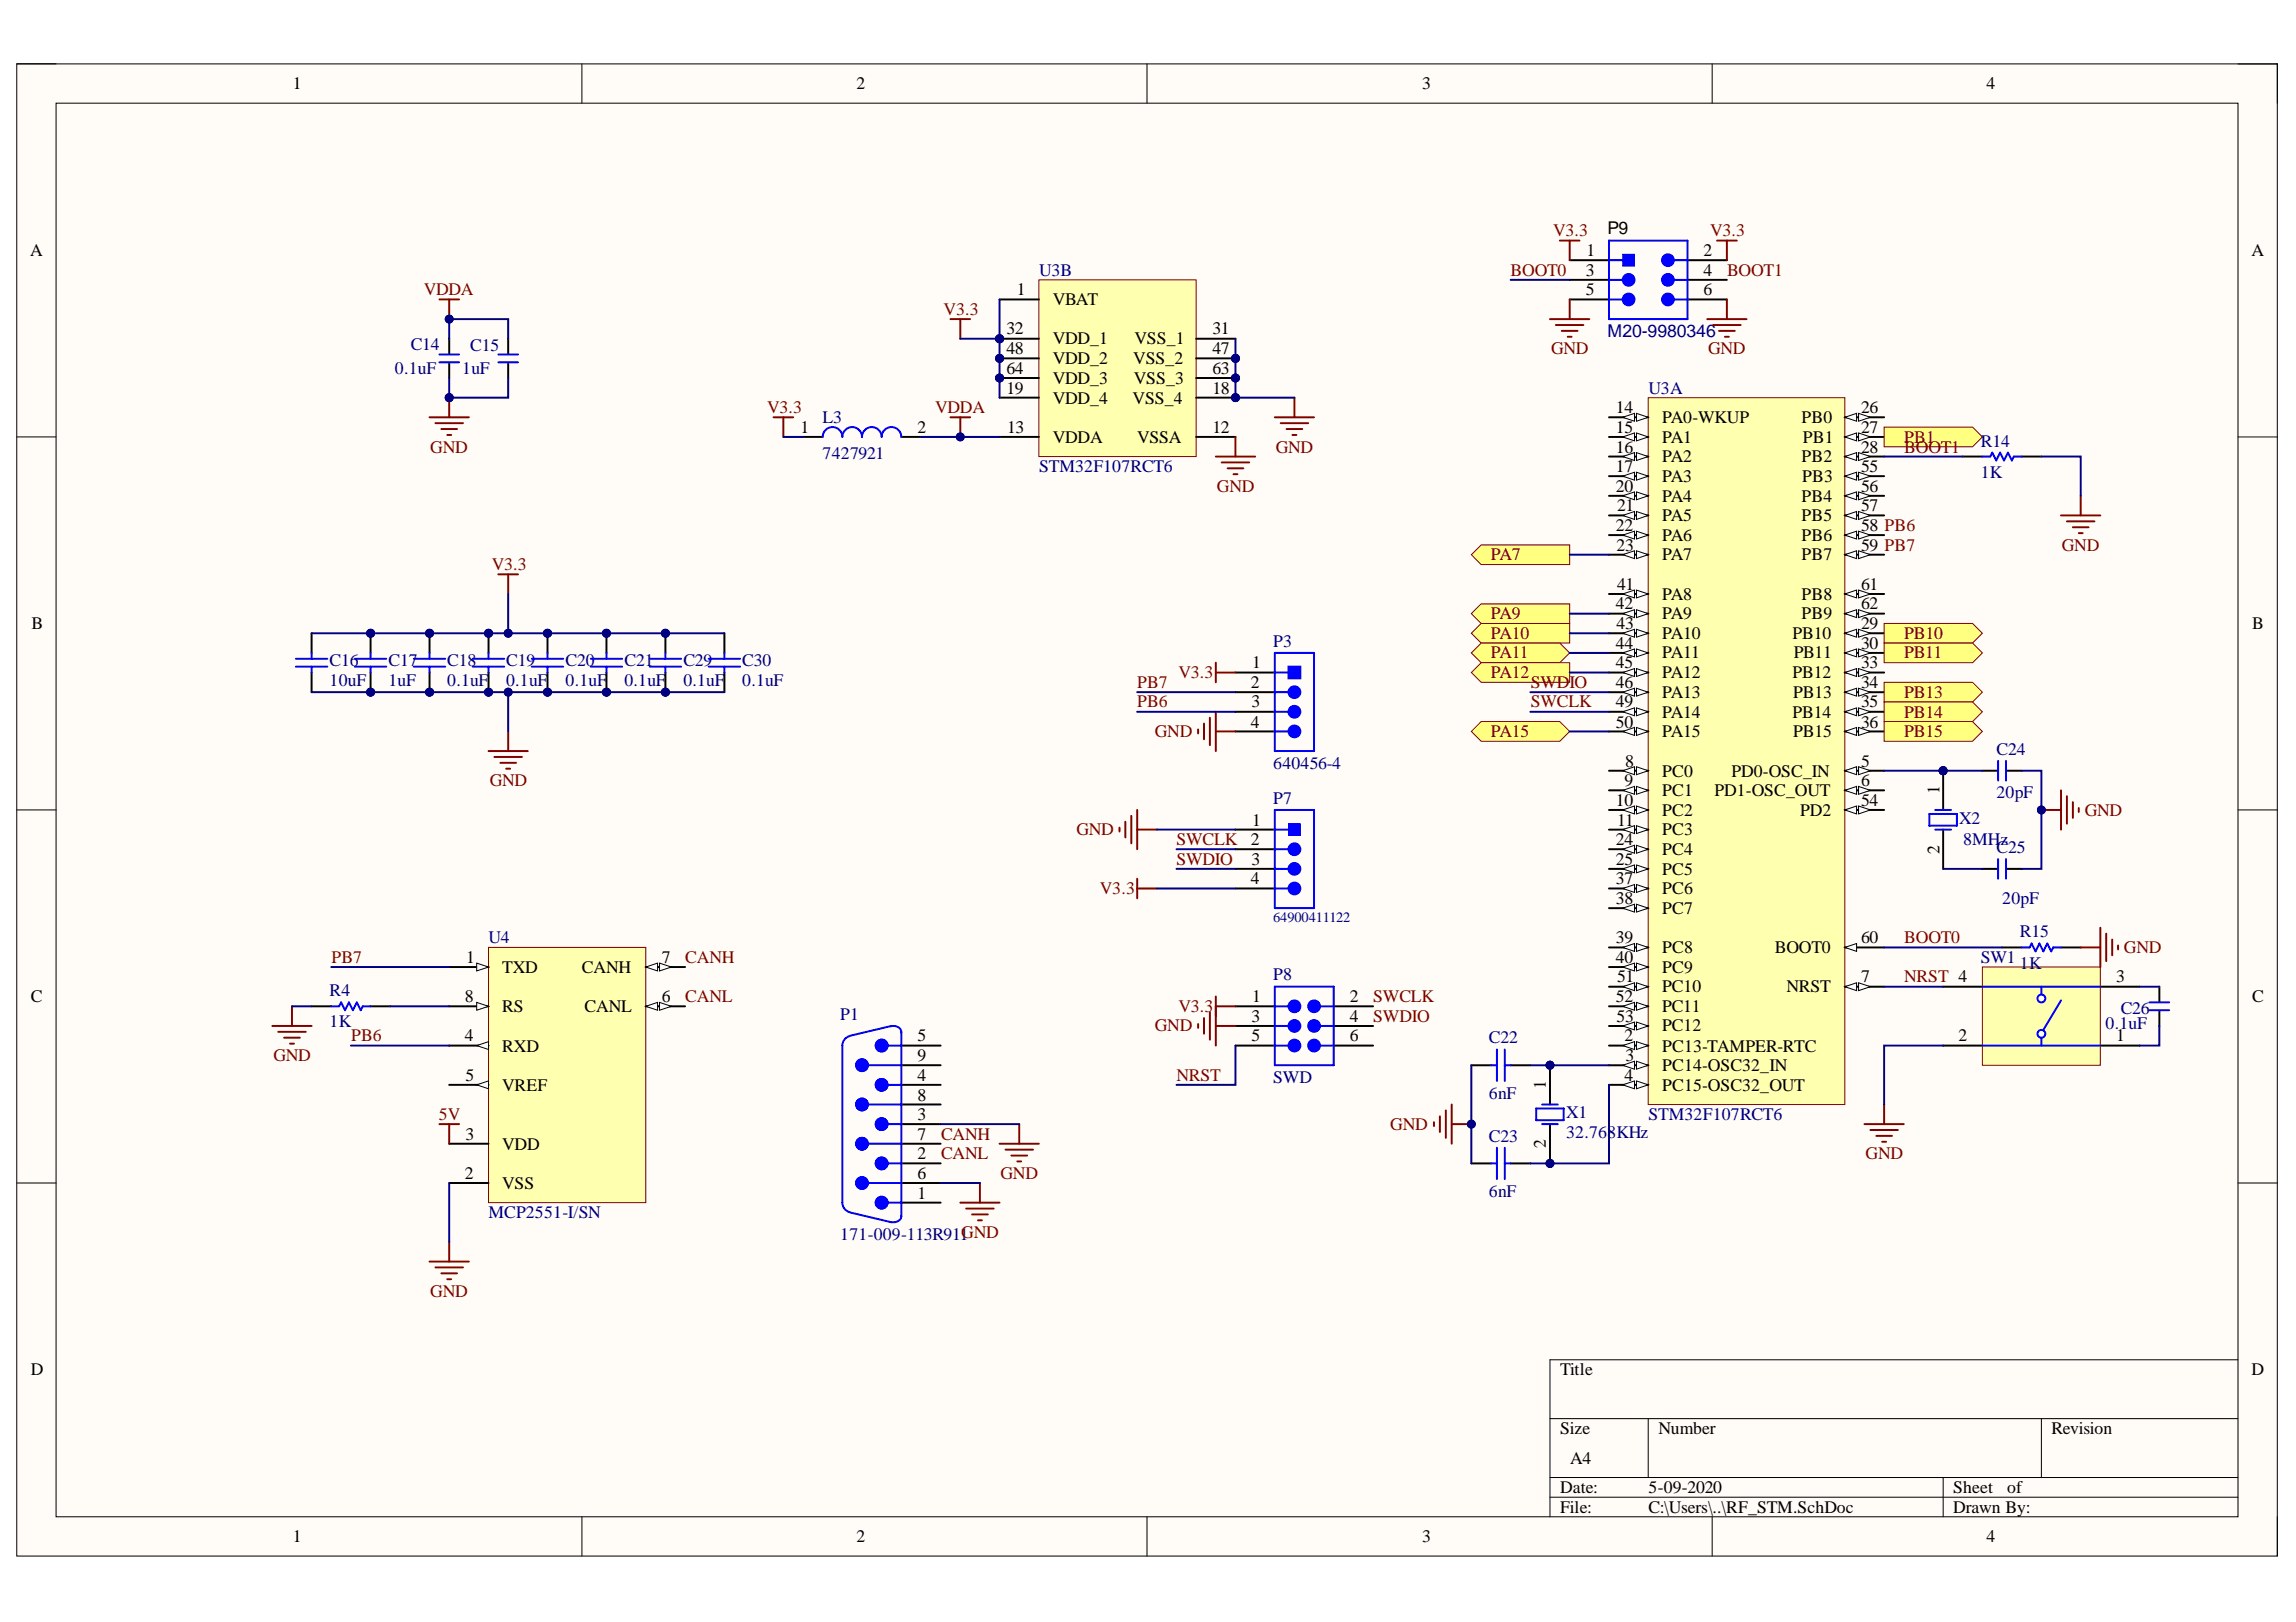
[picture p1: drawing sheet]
<svg xmlns="http://www.w3.org/2000/svg" width="297mm" height="210mm" viewBox="0 0 297 210" stroke-linecap="round" stroke-linejoin="round" font-family="sans-serif">
<defs><g id="words">
<g font-size="2.3">
<text x="37.9" y="11.6">1</text>
<text x="110.8" y="11.6">2</text>
<text x="184" y="11.6">3</text>
<text x="257" y="11.6">4</text>
<text x="3.9" y="33.1">A</text>
<text x="205.2" y="35.7">3</text>
<text x="205.2" y="33.1">1</text>
<text x="207.9" y="30.3">P9</text>
<text x="220.4" y="33.1">2</text>
<text x="220.4" y="35.7">4</text>
<text x="291.3" y="33.1">A</text>
<text x="131.6" y="38.2">1</text>
<text x="136.2" y="39.5">VBAT</text>
<text x="205.2" y="38.2">5</text>
<text x="220.4" y="38.2">6</text>
<text x="130.2" y="43.3">32</text>
<text x="130.2" y="45.8">48</text>
<text x="136.2" y="44.5">VDD_1</text>
<text x="136.2" y="47.1">VDD_2</text>
<text x="146.6" y="47.1">VSS_2</text>
<text x="146.8" y="44.5">VSS_1</text>
<text x="156.8" y="43.3">31</text>
<text x="156.8" y="45.8">47</text>
<text x="130.2" y="51">19</text>
<text x="130.2" y="48.3">64</text>
<text x="136.2" y="52.2">VDD_4</text>
<text x="136.2" y="49.7">VDD_3</text>
<text x="146.5" y="52.2">VSS_4</text>
<text x="146.7" y="49.7">VSS_3</text>
<text x="156.8" y="51">18</text>
<text x="156.8" y="48.3">63</text>
<text x="209" y="53.5">14</text>
<text x="240.8" y="53.5">26</text>
<text x="103.6" y="56">1</text>
<text x="118.7" y="56">2</text>
<text x="130.3" y="56">13</text>
<text x="136.2" y="57.3">VDDA</text>
<text x="147.1" y="57.3">VSSA</text>
<text x="156.8" y="56">12</text>
<text x="209" y="56">15</text>
<text x="209" y="58.6">16</text>
<text x="215.1" y="54.8">PA0-WKUP</text>
<text x="215.1" y="57.3">PA1</text>
<text x="215.1" y="59.8">PA2</text>
<text x="233.1" y="54.8">PB0</text>
<text x="233.1" y="59.8">PB2</text>
<text x="233.2" y="57.3">PB1</text>
<text x="240.8" y="56">27</text>
<text x="240.8" y="58.6">28</text>
<text x="209" y="61.1">17</text>
<text x="209" y="63.6">20</text>
<text x="215.1" y="62.4">PA3</text>
<text x="215.1" y="64.9">PA4</text>
<text x="233.1" y="64.9">PB4</text>
<text x="233.2" y="62.4">PB3</text>
<text x="240.8" y="61.1">55</text>
<text x="240.8" y="63.6">56</text>
<text x="209" y="68.7">22</text>
<text x="209.1" y="71.3">23</text>
<text x="209.2" y="66.2">21</text>
<text x="215.1" y="67.5">PA5</text>
<text x="215.1" y="70">PA6</text>
<text x="233.1" y="67.5">PB5</text>
<text x="233.1" y="70">PB6</text>
<text x="240.8" y="66.2">57</text>
<text x="240.8" y="68.7">58 PB6</text>
<text x="240.8" y="71.3">59 PB7</text>
<text x="209.2" y="76.3">41</text>
<text x="215.1" y="72.5">PA7</text>
<text x="215.1" y="77.6">PA8</text>
<text x="233.1" y="72.5">PB7</text>
<text x="233.1" y="77.6">PB8</text>
<text x="240.8" y="76.3">61</text>
<text x="4.1" y="81.4">B</text>
<text x="209" y="78.9">42</text>
<text x="209" y="83.9">44</text>
<text x="209.1" y="81.4">43</text>
<text x="215.1" y="80.1">PA9</text>
<text x="215.1" y="82.7">PA10</text>
<text x="231.9" y="82.7">PB10</text>
<text x="233.1" y="80.1">PB9</text>
<text x="240.8" y="81.4">29</text>
<text x="240.8" y="83.9">30</text>
<text x="240.8" y="78.9">62</text>
<text x="291.4" y="81.4">B</text>
<text x="161.8" y="89">2</text>
<text x="162" y="86.5">1</text>
<text x="209" y="86.5">45</text>
<text x="209" y="89">46</text>
<text x="215.1" y="85.2">PA11</text>
<text x="215.1" y="87.7">PA12</text>
<text x="231.9" y="87.7">PB12</text>
<text x="232.1" y="85.2">PB11</text>
<text x="240.8" y="86.5">33</text>
<text x="240.8" y="89">34</text>
<text x="161.8" y="94.2">4</text>
<text x="161.9" y="91.5">3</text>
<text x="209" y="91.5">49</text>
<text x="209" y="94.2">50</text>
<text x="215.1" y="90.3">PA13</text>
<text x="215.1" y="92.9">PA14</text>
<text x="215.1" y="95.4">PA15</text>
<text x="231.9" y="92.9">PB14</text>
<text x="232" y="90.3">PB13</text>
<text x="232" y="95.4">PB15</text>
<text x="240.8" y="91.5">35</text>
<text x="240.8" y="94.2">36</text>
<text x="210.1" y="101.8">9</text>
<text x="210.2" y="99.2">8</text>
<text x="215.1" y="100.5">PC0</text>
<text x="224" y="100.5">PD0-OSC_IN</text>
<text x="240.8" y="99.2">5</text>
<text x="240.8" y="101.8">6</text>
<text x="162" y="106.8">1</text>
<text x="209" y="104.3">10</text>
<text x="209.2" y="106.8">11</text>
<text x="215.1" y="103">PC1</text>
<text x="215.1" y="105.6">PC2</text>
<text x="221.8" y="103">PD1-OSC_OUT</text>
<text x="232.9" y="105.6">PD2</text>
<text x="240.8" y="104.3">54</text>
<text x="250.9" y="102.8" transform="rotate(-90 250.9 102.8)">1</text>
<text x="161.8" y="109.4">2</text>
<text x="161.9" y="111.9">3</text>
<text x="209" y="109.4">24</text>
<text x="209" y="111.9">25</text>
<text x="215.1" y="108.1">PC3</text>
<text x="215.1" y="110.6">PC4</text>
<text x="215.1" y="113.2">PC5</text>
<text x="250.9" y="110.5" transform="rotate(-90 250.9 110.5)">2</text>
<text x="161.8" y="114.5">4</text>
<text x="209" y="114.5">37</text>
<text x="209" y="117">38</text>
<text x="215.1" y="115.7">PC6</text>
<text x="215.1" y="118.3">PC7</text>
<text x="60.3" y="124.6">1</text>
<text x="65" y="125.9">TXD</text>
<text x="75.3" y="125.9">CANH</text>
<text x="85.6" y="124.6">7</text>
<text x="209" y="122.1">39</text>
<text x="209" y="124.6">40</text>
<text x="215.1" y="123.3">PC8</text>
<text x="215.1" y="125.9">PC9</text>
<text x="229.6" y="123.3">BOOT0</text>
<text x="240.8" y="122.1">60</text>
<text x="4" y="129.7">C</text>
<text x="60.2" y="129.7">8</text>
<text x="65" y="130.9">RS</text>
<text x="75.6" y="130.9">CANL</text>
<text x="85.6" y="129.7">6</text>
<text x="162" y="129.7">1</text>
<text x="174.6" y="129.7">2</text>
<text x="209" y="129.7">52</text>
<text x="209.2" y="127.1">51</text>
<text x="215.1" y="128.4">PC10</text>
<text x="215.1" y="130.9">PC11</text>
<text x="231.1" y="128.4">NRST</text>
<text x="240.8" y="127.1">7</text>
<text x="273.8" y="127.1">3</text>
<text x="291.4" y="129.7">C</text>
<text x="60.2" y="134.7">4</text>
<text x="65" y="136.1">RXD</text>
<text x="118.7" y="134.7">5</text>
<text x="118.7" y="137.4">9</text>
<text x="161.9" y="132.2">3</text>
<text x="161.9" y="134.7">5</text>
<text x="174.6" y="132.2">4</text>
<text x="174.6" y="134.7">6</text>
<text x="209.1" y="132.2">53</text>
<text x="210.1" y="134.7">2</text>
<text x="210.3" y="137.4">3</text>
<text x="215.1" y="136.1">PC13-TAMPER-RTC</text>
<text x="215.1" y="133.5">PC12</text>
<text x="253.4" y="134.7">2</text>
<text x="273.8" y="134.7">1</text>
<text x="60.2" y="139.9">5</text>
<text x="65" y="141.2">VREF</text>
<text x="118.7" y="139.9">4</text>
<text x="118.7" y="142.4">8</text>
<text x="200" y="140.9" transform="rotate(-90 200 140.9)">1</text>
<text x="210.1" y="139.9">4</text>
<text x="215.1" y="138.6">PC14-OSC32_IN</text>
<text x="215.1" y="141.2">PC15-OSC32_OUT</text>
<text x="60.2" y="147.5">3</text>
<text x="65" y="148.8">VDD</text>
<text x="118.7" y="145">3</text>
<text x="118.7" y="147.5">7</text>
<text x="200" y="148.5" transform="rotate(-90 200 148.5)">2</text>
<text x="60.2" y="152.6">2</text>
<text x="65" y="153.8">VSS</text>
<text x="118.7" y="155.1">1</text>
<text x="118.7" y="150">2</text>
<text x="118.7" y="152.6">6</text>
<text x="4" y="177.9">D</text>
<text x="201.9" y="177.9">Title</text>
<text x="291.3" y="177.9">D</text>
<text x="201.9" y="185.6">Size</text>
<text x="214.5" y="185.6">Number</text>
<text x="265.4" y="185.6">Revision</text>
<text x="203.1" y="189.4">A4</text>
<text x="201.9" y="193.2">Date:</text>
<text x="201.9" y="195.8">File:</text>
<text x="213.3" y="193.2">5-09-2020</text>
<text x="213.3" y="195.8">C:\Users\..\RF_STM.SchDoc</text>
<text x="252.7" y="193.2">Sheet</text>
<text x="252.7" y="195.8">Drawn By:</text>
<text x="259.7" y="193.2">of</text>
<text x="37.9" y="199.6">1</text>
<text x="110.8" y="199.6">2</text>
<text x="184" y="199.6">3</text>
<text x="257" y="199.6">4</text>
</g>
<g font-size="2.3" fill="#000080">
<text x="134.4" y="35.7">U3B</text>
<text x="53.1" y="45.3">C14</text>
<text x="60.8" y="45.5">C15</text>
<text x="207.9" y="43.6">M20-9980346</text>
<text x="51.1" y="48.3">0.1uF</text>
<text x="59.8" y="48.4">1uF</text>
<text x="213.3" y="51">U3A</text>
<text x="106.4" y="54.8">L3</text>
<text x="106.4" y="59.3">7427921</text>
<text x="256.3" y="57.8">R14</text>
<text x="134.4" y="61.1">STM32F107RCT6</text>
<text x="256.3" y="61.9">1K</text>
<text x="164.7" y="83.7">P3</text>
<text x="42.6" y="86.2">C16</text>
<text x="42.6" y="88.8">10uF</text>
<text x="50.3" y="86.2">C17</text>
<text x="50.3" y="88.8">1uF</text>
<text x="57.9" y="86.2">C18</text>
<text x="57.9" y="88.8">0.1uF</text>
<text x="65.5" y="86.2">C19</text>
<text x="65.5" y="88.8">0.1uF</text>
<text x="73.2" y="86.2">C20</text>
<text x="73.2" y="88.8">0.1uF</text>
<text x="80.8" y="86.2">C21</text>
<text x="80.8" y="88.8">0.1uF</text>
<text x="88.4" y="86.2">C29</text>
<text x="88.4" y="88.8">0.1uF</text>
<text x="96" y="86.2">C30</text>
<text x="96" y="88.8">0.1uF</text>
<text x="164.7" y="99.5">640456-4</text>
<text x="258.3" y="97.7">C24</text>
<text x="164.7" y="104.1">P7</text>
<text x="253.5" y="106.6">X2</text>
<text x="258.3" y="103.3">20pF</text>
<text x="254" y="109.4">8MHz</text>
<text x="258.3" y="110.4">C25</text>
<text x="259" y="117">20pF</text>
<text x="63.2" y="122.1">U4</text>
<text x="256.3" y="124.6">SW1</text>
<text x="261.3" y="121.3">R15</text>
<text x="261.3" y="125.4">1K</text>
<text x="42.6" y="128.9">R4</text>
<text x="108.7" y="131.9">P1</text>
<text x="164.7" y="126.9">P8</text>
<text x="274.4" y="131.2">C26</text>
<text x="42.6" y="133">1K</text>
<text x="192.6" y="135">C22</text>
<text x="272.4" y="133.1">0.1uF</text>
<text x="164.7" y="140.1">SWD</text>
<text x="192.6" y="142.2">6nF</text>
<text x="192.6" y="147.8">C23</text>
<text x="202.6" y="144.7">X1</text>
<text x="202.6" y="147.2">32.768KHz</text>
<text x="213.3" y="145">STM32F107RCT6</text>
<text x="192.6" y="154.9">6nF</text>
<text x="63.2" y="157.6">MCP2551-I/SN</text>
<text x="108.7" y="160.4">171-009-113R911GND</text>
</g>
<g font-size="2.3" fill="#800000">
<text x="195.4" y="35.7">BOOT0</text>
<text x="200.9" y="30.6">V3.3</text>
<text x="221.2" y="30.6">V3.3</text>
<text x="223.4" y="35.7">BOOT1</text>
<text x="54.8" y="38.2">VDDA</text>
<text x="122.1" y="40.7">V3.3</text>
<text x="200.7" y="45.8">GND</text>
<text x="221" y="45.8">GND</text>
<text x="99.2" y="53.5">V3.3</text>
<text x="121" y="53.5">VDDA</text>
<text x="55.7" y="58.6">GND</text>
<text x="165.1" y="58.6">GND</text>
<text x="246.4" y="57.3">PB1</text>
<text x="246.4" y="58.6">BOOT1</text>
<text x="157.4" y="63.6">GND</text>
<text x="266.7" y="71.3">GND</text>
<text x="63.6" y="73.8">V3.3</text>
<text x="192.9" y="72.5">PA7</text>
<text x="192.9" y="80.1">PA9</text>
<text x="192.9" y="82.7">PA10</text>
<text x="246.4" y="82.7">PB10</text>
<text x="147.1" y="89">PB7</text>
<text x="152.4" y="87.7">V3.3</text>
<text x="192.9" y="85.2">PA11</text>
<text x="192.9" y="87.7">PA12</text>
<text x="198" y="89">SWDIO</text>
<text x="246.4" y="85.2">PB11</text>
<text x="147.1" y="91.5">PB6</text>
<text x="149.4" y="95.4">GND</text>
<text x="192.9" y="95.4">PA15</text>
<text x="198" y="91.5">SWCLK</text>
<text x="246.4" y="90.3">PB13</text>
<text x="246.4" y="92.9">PB14</text>
<text x="246.4" y="95.4">PB15</text>
<text x="63.4" y="101.8">GND</text>
<text x="269.7" y="105.6">GND</text>
<text x="139.3" y="108.1">GND</text>
<text x="152.2" y="109.4">SWCLK</text>
<text x="152.2" y="111.9">SWDIO</text>
<text x="142.3" y="115.7">V3.3</text>
<text x="42.9" y="124.6">PB7</text>
<text x="88.7" y="124.6">CANH</text>
<text x="246.4" y="122.1">BOOT0</text>
<text x="274.8" y="123.3">GND</text>
<text x="88.7" y="129.7">CANL</text>
<text x="152.4" y="130.9">V3.3</text>
<text x="177.7" y="129.7">SWCLK</text>
<text x="246.4" y="127.1">NRST 4</text>
<text x="35.4" y="137.4">GND</text>
<text x="45.4" y="134.7">PB6</text>
<text x="149.4" y="133.5">GND</text>
<text x="177.7" y="132.2">SWDIO</text>
<text x="152.2" y="139.9">NRST</text>
<text x="56.8" y="145">5V</text>
<text x="121.7" y="147.5">CANH</text>
<text x="179.9" y="146.2">GND</text>
<text x="121.7" y="150">CANL</text>
<text x="129.4" y="152.6">GND</text>
<text x="241.4" y="150">GND</text>
<text x="55.7" y="167.8">GND</text>
</g>
<text font-size="1.9" fill="#000080" x="164.7" y="119.4">64900411122</text>
</g></defs>
<path d="M2.2 8.3h292.4v193.1h-292.4z" fill-rule="evenodd" fill="#fffcf8"/>
<path d="M2.2 8.3h292.4v193.1h-292.4z" fill="none" stroke="#000" stroke-width=".13"/>
<path d="M7.3 13.4h282.2v182.9h-282.2z" fill-rule="evenodd" fill="#fffcf8"/>
<g fill="none" stroke="#000" stroke-width=".13">
<path d="M2.2 8.3h5.1M7.3 13.4h282.2v182.9h-282.2zM75.3 8.3v5M148.4 8.3v5M221.5 8.3v5.1M289.5 8.3h5.1v5.1M2.2 56.5h5.1M289.5 56.5h5.1M2.2 104.8h5.1M289.5 104.8h5.1M2.2 153.1h5.1M289.5 153.1h5.1"/>
<path d="M289.5 176h-89v20.3M75.3 196.3v5.1M148.4 196.3v5.1M200.5 183.6h89M200.5 191.2h89M200.5 193.8h89M213.2 183.6v7.6M221.5 196.3v5.1M251.4 191.2v5.1M264.1 183.6v7.6M294.6 196.3v5.1"/>
</g>
<path d="M58.1 43.8v1.9M58.1 47v1.9M65.7 43.8v1.9M65.7 47v1.9" fill="none" stroke="#000" stroke-width=".25"/>
<path d="M56.8 46.9h2.6M56.8 45.9h2.6M64.5 46.9h2.5M64.5 45.9h2.5" fill="none" stroke="#00f" stroke-width=".25"/>
<path d="M56.8 38.8h2.6M58.1 38.8v2.5" fill="none" stroke="#800000" stroke-width=".25"/>
<circle cx="58.1" cy="41.3" r=".51" fill="#000080"/>
<circle cx="58.1" cy="41.3" r=".51" fill="none" stroke="#000080" stroke-width=".13"/>
<path d="M55.6 54h5.1M56.3 54.8h3.6M57.1 55.5h2M57.9 56.3h.5M58.1 51.5v2.5" fill="none" stroke="#800000" stroke-width=".25"/>
<circle cx="58.1" cy="51.5" r=".51" fill="#000080"/>
<circle cx="58.1" cy="51.5" r=".51" fill="none" stroke="#000080" stroke-width=".13"/>
<path d="M185.5 145.2v.5M186.3 144.5v2M187.1 143.7v3.5M187.8 145.5h2.6M187.8 142.9v5.1M241.2 145.5h5.1M242 146.2h3.5M242.7 147h2.1M243.5 147.8h.5M243.8 142.9v2.6" fill="none" stroke="#800000" stroke-width=".25"/>
<circle cx="190.4" cy="145.5" r=".51" fill="#000080"/>
<circle cx="190.4" cy="145.5" r=".51" fill="none" stroke="#000080" stroke-width=".13"/>
<path d="M63.2 122.6h20.3v33h-20.3z" fill-rule="evenodd" fill="#ffffb0"/>
<path d="M63.2 122.6h20.3v33h-20.3z" fill="none" stroke="#800000" stroke-width=".13"/>
<path d="M58.1 125.1h5.1" fill="none" stroke="#000" stroke-width=".25"/>
<path d="M61.7 124.6l1.5 .5-1.5 .6z" fill="#f8fcff"/>
<path d="M61.7 124.6l1.5 .5-1.5 .6z" fill="none" stroke="#000" stroke-width=".13"/>
<path d="M58.1 135.3h5.1M58.1 153.1h5.1M58.1 148h5.1" fill="none" stroke="#000" stroke-width=".25"/>
<path d="M61.7 135.3l1.5-.5v1z" fill="#f8fcff"/>
<path d="M61.7 135.3l1.5-.5v1z" fill="none" stroke="#000" stroke-width=".13"/>
<path d="M58.1 140.4h5.1" fill="none" stroke="#000" stroke-width=".25"/>
<path d="M61.7 140.4l1.5-.5v1z" fill="#f8fcff"/>
<path d="M61.7 140.4l1.5-.5v1z" fill="none" stroke="#000" stroke-width=".13"/>
<path d="M83.5 130.2h5.1" fill="none" stroke="#000" stroke-width=".25"/>
<path d="M83.5 130.2l1.6-.5v1z" fill="#f8fcff"/>
<path d="M83.5 130.2l1.6-.5v1z" fill="none" stroke="#000" stroke-width=".13"/>
<path d="M85.3 129.7l1.6 .5-1.6 .5z" fill="#f8fcff"/>
<path d="M85.3 129.7l1.6 .5-1.6 .5z" fill="none" stroke="#000" stroke-width=".13"/>
<path d="M83.5 125.1h5.1" fill="none" stroke="#000" stroke-width=".25"/>
<path d="M83.5 125.1l1.6-.5v1.1z" fill="#f8fcff"/>
<path d="M83.5 125.1l1.6-.5v1.1z" fill="none" stroke="#000" stroke-width=".13"/>
<path d="M85.3 124.6l1.6 .5-1.6 .6z" fill="#f8fcff"/>
<path d="M85.3 124.6l1.6 .5-1.6 .6z" fill="none" stroke="#000" stroke-width=".13"/>
<path d="M58.1 130.2h5.1" fill="none" stroke="#000" stroke-width=".25"/>
<path d="M61.7 129.7l1.5 .5-1.5 .5z" fill="#f8fcff"/>
<path d="M61.7 129.7l1.5 .5-1.5 .5z" fill="none" stroke="#000" stroke-width=".13"/>
<path d="M35.2 132.8h5.1M36 133.5h3.6M36.8 134.3h2M37.5 135.1h.5M37.8 130.2v2.6M55.6 163.3h5.1M56.3 164h3.6M57.1 164.8h2M57.9 165.5h.5M58.1 160.7v2.6" fill="none" stroke="#800000" stroke-width=".25"/>
<path d="M40.3 130.2h2.6M47.9 130.2h2.6M116.6 135.3h5.1M116.6 137.9h5.1M116.6 155.6h5.1M116.6 150.6h5.1M116.6 145.5h5.1M116.6 140.4h5.1M116.6 153.1h5.1M116.6 148h5.1M116.6 142.9h5.1" fill="none" stroke="#000" stroke-width=".25"/>
<g fill="none" stroke="#00f" stroke-width=".25">
<path d="M42.9 130.2h1l.2-.5 .5 1 .5-1 .6 1 .5-1 .5 1 .2-.5h1M109.9 134.1a1.27 1.27 0 0 0-.9 1.2v20.3a1.28 1.28 0 0 0 .9 1.3M112.3 137.9h4.3M114.8 135.3h1.8M115.2 132.8h.2a.97 .97 0 0 1 1.2 .8M115.3 132.8l-5.3 1.2M116.6 133.5v23.9M110 156.9l5.3 1.3M112.3 153.1h4.3M112.3 148h4.3M112.3 142.9h4.3M114.8 150.6h1.8"/>
<path d="M114.8 155.6h1.8M114.8 145.5h1.8M114.8 140.4h1.8M116.6 157.3a.96 .96 0 0 1-1.4 .8"/>
<circle cx="111.5" cy="137.8" r=".76"/>
<circle cx="114.1" cy="135.3" r=".76"/>
<circle cx="111.5" cy="153.1" r=".76"/>
<circle cx="111.5" cy="148" r=".76"/>
<circle cx="111.5" cy="142.9" r=".76"/>
<circle cx="114.1" cy="150.6" r=".76"/>
<circle cx="114.1" cy="155.6" r=".76"/>
<circle cx="114.1" cy="145.5" r=".76"/>
<circle cx="114.1" cy="140.4" r=".76"/>
</g>
<circle cx="114.1" cy="155.6" r=".76" fill="#00f"/>
<circle cx="114.1" cy="155.6" r=".76" fill="none" stroke="#00f" stroke-width=".25"/>
<circle cx="111.5" cy="153.1" r=".76" fill="#00f"/>
<circle cx="111.5" cy="153.1" r=".76" fill="none" stroke="#00f" stroke-width=".25"/>
<circle cx="114.1" cy="150.6" r=".76" fill="#00f"/>
<circle cx="114.1" cy="150.6" r=".76" fill="none" stroke="#00f" stroke-width=".25"/>
<circle cx="111.5" cy="148" r=".76" fill="#00f"/>
<circle cx="111.5" cy="148" r=".76" fill="none" stroke="#00f" stroke-width=".25"/>
<circle cx="114.1" cy="145.5" r=".76" fill="#00f"/>
<circle cx="114.1" cy="145.5" r=".76" fill="none" stroke="#00f" stroke-width=".25"/>
<circle cx="111.5" cy="142.9" r=".76" fill="#00f"/>
<circle cx="111.5" cy="142.9" r=".76" fill="none" stroke="#00f" stroke-width=".25"/>
<circle cx="114.1" cy="140.4" r=".76" fill="#00f"/>
<circle cx="114.1" cy="140.4" r=".76" fill="none" stroke="#00f" stroke-width=".25"/>
<circle cx="111.5" cy="137.8" r=".76" fill="#00f"/>
<circle cx="111.5" cy="137.8" r=".76" fill="none" stroke="#00f" stroke-width=".25"/>
<circle cx="114.1" cy="135.3" r=".76" fill="#00f"/>
<circle cx="114.1" cy="135.3" r=".76" fill="none" stroke="#00f" stroke-width=".25"/>
<path d="M124.2 155.6h5.1M125 156.4h3.6M125.8 157.2h2M126.5 157.9h.5M126.8 153.1v2.5" fill="none" stroke="#800000" stroke-width=".25"/>
<circle cx="200.5" cy="137.9" r=".51" fill="#000080"/>
<circle cx="200.5" cy="137.9" r=".51" fill="none" stroke="#000080" stroke-width=".13"/>
<circle cx="200.5" cy="150.6" r=".51" fill="#000080"/>
<circle cx="200.5" cy="150.6" r=".51" fill="none" stroke="#000080" stroke-width=".13"/>
<path d="M200.5 137.9v5" fill="none" stroke="#000" stroke-width=".25"/>
<circle cx="200.5" cy="137.9" r=".51" fill="#000080"/>
<circle cx="200.5" cy="137.9" r=".51" fill="none" stroke="#000080" stroke-width=".13"/>
<path d="M200.5 145.5v5.1" fill="none" stroke="#000" stroke-width=".25"/>
<circle cx="200.5" cy="150.6" r=".51" fill="#000080"/>
<circle cx="200.5" cy="150.6" r=".51" fill="none" stroke="#000080" stroke-width=".13"/>
<path d="M198.7 143.4h3.6v1.6h-3.6zM199.5 145.5h2M199.5 142.9h2" fill="none" stroke="#00f" stroke-width=".25"/>
<path d="M213.2 51.5h25.5v91.4h-25.5z" fill-rule="evenodd" fill="#ffffb0"/>
<path d="M213.2 51.5h25.5v91.4h-25.5z" fill="none" stroke="#800000" stroke-width=".13"/>
<path d="M208.2 54h5" fill="none" stroke="#000" stroke-width=".25"/>
<path d="M211.7 53.5l1.5 .5-1.5 .5z" fill="#f8fcff"/>
<path d="M211.7 53.5l1.5 .5-1.5 .5z" fill="none" stroke="#000" stroke-width=".13"/>
<path d="M209.9 54l1.6-.5v1z" fill="#f8fcff"/>
<path d="M209.9 54l1.6-.5v1z" fill="none" stroke="#000" stroke-width=".13"/>
<path d="M208.2 56.5h5" fill="none" stroke="#000" stroke-width=".25"/>
<path d="M211.7 56l1.5 .5-1.5 .6z" fill="#f8fcff"/>
<path d="M211.7 56l1.5 .5-1.5 .6z" fill="none" stroke="#000" stroke-width=".13"/>
<path d="M209.9 56.5l1.6-.5v1.1z" fill="#f8fcff"/>
<path d="M209.9 56.5l1.6-.5v1.1z" fill="none" stroke="#000" stroke-width=".13"/>
<path d="M208.2 59.1h5" fill="none" stroke="#000" stroke-width=".25"/>
<path d="M211.7 58.6l1.5 .5-1.5 .5z" fill="#f8fcff"/>
<path d="M211.7 58.6l1.5 .5-1.5 .5z" fill="none" stroke="#000" stroke-width=".13"/>
<path d="M209.9 59.1l1.6-.5v1z" fill="#f8fcff"/>
<path d="M209.9 59.1l1.6-.5v1z" fill="none" stroke="#000" stroke-width=".13"/>
<path d="M208.2 61.6h5" fill="none" stroke="#000" stroke-width=".25"/>
<path d="M211.7 61.1l1.5 .5-1.5 .5z" fill="#f8fcff"/>
<path d="M211.7 61.1l1.5 .5-1.5 .5z" fill="none" stroke="#000" stroke-width=".13"/>
<path d="M209.9 61.6l1.6-.5v1z" fill="#f8fcff"/>
<path d="M209.9 61.6l1.6-.5v1z" fill="none" stroke="#000" stroke-width=".13"/>
<path d="M208.2 64.2h5" fill="none" stroke="#000" stroke-width=".25"/>
<path d="M211.7 63.7l1.5 .5-1.5 .5z" fill="#f8fcff"/>
<path d="M211.7 63.7l1.5 .5-1.5 .5z" fill="none" stroke="#000" stroke-width=".13"/>
<path d="M209.9 64.2l1.6-.5v1z" fill="#f8fcff"/>
<path d="M209.9 64.2l1.6-.5v1z" fill="none" stroke="#000" stroke-width=".13"/>
<path d="M208.2 66.7h5" fill="none" stroke="#000" stroke-width=".25"/>
<path d="M211.7 66.2l1.5 .5-1.5 .5z" fill="#f8fcff"/>
<path d="M211.7 66.2l1.5 .5-1.5 .5z" fill="none" stroke="#000" stroke-width=".13"/>
<path d="M209.9 66.7l1.6-.5v1z" fill="#f8fcff"/>
<path d="M209.9 66.7l1.6-.5v1z" fill="none" stroke="#000" stroke-width=".13"/>
<path d="M208.2 69.2h5" fill="none" stroke="#000" stroke-width=".25"/>
<path d="M211.7 68.7l1.5 .5-1.5 .6z" fill="#f8fcff"/>
<path d="M211.7 68.7l1.5 .5-1.5 .6z" fill="none" stroke="#000" stroke-width=".13"/>
<path d="M209.9 69.2l1.6-.5v1.1z" fill="#f8fcff"/>
<path d="M209.9 69.2l1.6-.5v1.1z" fill="none" stroke="#000" stroke-width=".13"/>
<path d="M208.2 71.8h5" fill="none" stroke="#000" stroke-width=".25"/>
<path d="M211.7 71.3l1.5 .5-1.5 .5z" fill="#f8fcff"/>
<path d="M211.7 71.3l1.5 .5-1.5 .5z" fill="none" stroke="#000" stroke-width=".13"/>
<path d="M209.9 71.8l1.6-.5v1z" fill="#f8fcff"/>
<path d="M209.9 71.8l1.6-.5v1z" fill="none" stroke="#000" stroke-width=".13"/>
<path d="M238.7 54h5.1" fill="none" stroke="#000" stroke-width=".25"/>
<path d="M238.7 54l1.5-.5v1z" fill="#f8fcff"/>
<path d="M238.7 54l1.5-.5v1z" fill="none" stroke="#000" stroke-width=".13"/>
<path d="M240.4 53.5l1.6 .5-1.6 .5z" fill="#f8fcff"/>
<path d="M240.4 53.5l1.6 .5-1.6 .5z" fill="none" stroke="#000" stroke-width=".13"/>
<path d="M238.7 56.5h5.1" fill="none" stroke="#000" stroke-width=".25"/>
<path d="M238.7 56.5l1.5-.5v1.1z" fill="#f8fcff"/>
<path d="M238.7 56.5l1.5-.5v1.1z" fill="none" stroke="#000" stroke-width=".13"/>
<path d="M240.4 56l1.6 .5-1.6 .6z" fill="#f8fcff"/>
<path d="M240.4 56l1.6 .5-1.6 .6z" fill="none" stroke="#000" stroke-width=".13"/>
<path d="M238.7 59.1h5.1" fill="none" stroke="#000" stroke-width=".25"/>
<path d="M238.7 59.1l1.5-.5v1z" fill="#f8fcff"/>
<path d="M238.7 59.1l1.5-.5v1z" fill="none" stroke="#000" stroke-width=".13"/>
<path d="M240.4 58.6l1.6 .5-1.6 .5z" fill="#f8fcff"/>
<path d="M240.4 58.6l1.6 .5-1.6 .5z" fill="none" stroke="#000" stroke-width=".13"/>
<path d="M238.7 81.9h5.1" fill="none" stroke="#000" stroke-width=".25"/>
<path d="M238.7 81.9l1.5-.5v1.1z" fill="#f8fcff"/>
<path d="M238.7 81.9l1.5-.5v1.1z" fill="none" stroke="#000" stroke-width=".13"/>
<path d="M240.4 81.4l1.6 .5-1.6 .6z" fill="#f8fcff"/>
<path d="M240.4 81.4l1.6 .5-1.6 .6z" fill="none" stroke="#000" stroke-width=".13"/>
<path d="M238.7 84.5h5.1" fill="none" stroke="#000" stroke-width=".25"/>
<path d="M238.7 84.5l1.5-.5v1z" fill="#f8fcff"/>
<path d="M238.7 84.5l1.5-.5v1z" fill="none" stroke="#000" stroke-width=".13"/>
<path d="M240.4 84l1.6 .5-1.6 .5z" fill="#f8fcff"/>
<path d="M240.4 84l1.6 .5-1.6 .5z" fill="none" stroke="#000" stroke-width=".13"/>
<path d="M238.7 87h5.1" fill="none" stroke="#000" stroke-width=".25"/>
<path d="M238.7 87l1.5-.5v1z" fill="#f8fcff"/>
<path d="M238.7 87l1.5-.5v1z" fill="none" stroke="#000" stroke-width=".13"/>
<path d="M240.4 86.5l1.6 .5-1.6 .5z" fill="#f8fcff"/>
<path d="M240.4 86.5l1.6 .5-1.6 .5z" fill="none" stroke="#000" stroke-width=".13"/>
<path d="M238.7 89.6h5.1" fill="none" stroke="#000" stroke-width=".25"/>
<path d="M238.7 89.6l1.5-.5v1z" fill="#f8fcff"/>
<path d="M238.7 89.6l1.5-.5v1z" fill="none" stroke="#000" stroke-width=".13"/>
<path d="M240.4 89.1l1.6 .5-1.6 .5z" fill="#f8fcff"/>
<path d="M240.4 89.1l1.6 .5-1.6 .5z" fill="none" stroke="#000" stroke-width=".13"/>
<path d="M238.7 92.1h5.1" fill="none" stroke="#000" stroke-width=".25"/>
<path d="M238.7 92.1l1.5-.5v1z" fill="#f8fcff"/>
<path d="M238.7 92.1l1.5-.5v1z" fill="none" stroke="#000" stroke-width=".13"/>
<path d="M240.4 91.6l1.6 .5-1.6 .5z" fill="#f8fcff"/>
<path d="M240.4 91.6l1.6 .5-1.6 .5z" fill="none" stroke="#000" stroke-width=".13"/>
<path d="M238.7 94.7h5.1" fill="none" stroke="#000" stroke-width=".25"/>
<path d="M238.7 94.7l1.5-.6v1.1z" fill="#f8fcff"/>
<path d="M238.7 94.7l1.5-.6v1.1z" fill="none" stroke="#000" stroke-width=".13"/>
<path d="M240.4 94.1l1.6 .6-1.6 .5z" fill="#f8fcff"/>
<path d="M240.4 94.1l1.6 .6-1.6 .5z" fill="none" stroke="#000" stroke-width=".13"/>
<path d="M208.2 76.9h5" fill="none" stroke="#000" stroke-width=".25"/>
<path d="M211.7 76.4l1.5 .5-1.5 .5z" fill="#f8fcff"/>
<path d="M211.7 76.4l1.5 .5-1.5 .5z" fill="none" stroke="#000" stroke-width=".13"/>
<path d="M209.9 76.9l1.6-.5v1z" fill="#f8fcff"/>
<path d="M209.9 76.9l1.6-.5v1z" fill="none" stroke="#000" stroke-width=".13"/>
<path d="M208.2 79.4h5" fill="none" stroke="#000" stroke-width=".25"/>
<path d="M211.7 78.9l1.5 .5-1.5 .5z" fill="#f8fcff"/>
<path d="M211.7 78.9l1.5 .5-1.5 .5z" fill="none" stroke="#000" stroke-width=".13"/>
<path d="M209.9 79.4l1.6-.5v1z" fill="#f8fcff"/>
<path d="M209.9 79.4l1.6-.5v1z" fill="none" stroke="#000" stroke-width=".13"/>
<path d="M208.2 81.9h5" fill="none" stroke="#000" stroke-width=".25"/>
<path d="M211.7 81.4l1.5 .5-1.5 .6z" fill="#f8fcff"/>
<path d="M211.7 81.4l1.5 .5-1.5 .6z" fill="none" stroke="#000" stroke-width=".13"/>
<path d="M209.9 81.9l1.6-.5v1.1z" fill="#f8fcff"/>
<path d="M209.9 81.9l1.6-.5v1.1z" fill="none" stroke="#000" stroke-width=".13"/>
<path d="M208.2 84.5h5" fill="none" stroke="#000" stroke-width=".25"/>
<path d="M211.7 84l1.5 .5-1.5 .5z" fill="#f8fcff"/>
<path d="M211.7 84l1.5 .5-1.5 .5z" fill="none" stroke="#000" stroke-width=".13"/>
<path d="M209.9 84.5l1.6-.5v1z" fill="#f8fcff"/>
<path d="M209.9 84.5l1.6-.5v1z" fill="none" stroke="#000" stroke-width=".13"/>
<path d="M208.2 87h5" fill="none" stroke="#000" stroke-width=".25"/>
<path d="M211.7 86.5l1.5 .5-1.5 .5z" fill="#f8fcff"/>
<path d="M211.7 86.5l1.5 .5-1.5 .5z" fill="none" stroke="#000" stroke-width=".13"/>
<path d="M209.9 87l1.6-.5v1z" fill="#f8fcff"/>
<path d="M209.9 87l1.6-.5v1z" fill="none" stroke="#000" stroke-width=".13"/>
<path d="M208.2 89.6h5" fill="none" stroke="#000" stroke-width=".25"/>
<path d="M211.7 89.1l1.5 .5-1.5 .5z" fill="#f8fcff"/>
<path d="M211.7 89.1l1.5 .5-1.5 .5z" fill="none" stroke="#000" stroke-width=".13"/>
<path d="M209.9 89.6l1.6-.5v1z" fill="#f8fcff"/>
<path d="M209.9 89.6l1.6-.5v1z" fill="none" stroke="#000" stroke-width=".13"/>
<path d="M208.2 92.1h5" fill="none" stroke="#000" stroke-width=".25"/>
<path d="M211.7 91.6l1.5 .5-1.5 .5z" fill="#f8fcff"/>
<path d="M211.7 91.6l1.5 .5-1.5 .5z" fill="none" stroke="#000" stroke-width=".13"/>
<path d="M209.9 92.1l1.6-.5v1z" fill="#f8fcff"/>
<path d="M209.9 92.1l1.6-.5v1z" fill="none" stroke="#000" stroke-width=".13"/>
<path d="M208.2 94.7h5" fill="none" stroke="#000" stroke-width=".25"/>
<path d="M211.7 94.1l1.5 .6-1.5 .5z" fill="#f8fcff"/>
<path d="M211.7 94.1l1.5 .6-1.5 .5z" fill="none" stroke="#000" stroke-width=".13"/>
<path d="M209.9 94.7l1.6-.6v1.1z" fill="#f8fcff"/>
<path d="M209.9 94.7l1.6-.6v1.1z" fill="none" stroke="#000" stroke-width=".13"/>
<path d="M238.7 61.6h5.1" fill="none" stroke="#000" stroke-width=".25"/>
<path d="M238.7 61.6l1.5-.5v1z" fill="#f8fcff"/>
<path d="M238.7 61.6l1.5-.5v1z" fill="none" stroke="#000" stroke-width=".13"/>
<path d="M240.4 61.1l1.6 .5-1.6 .5z" fill="#f8fcff"/>
<path d="M240.4 61.1l1.6 .5-1.6 .5z" fill="none" stroke="#000" stroke-width=".13"/>
<path d="M238.7 64.2h5.1" fill="none" stroke="#000" stroke-width=".25"/>
<path d="M238.7 64.2l1.5-.5v1z" fill="#f8fcff"/>
<path d="M238.7 64.2l1.5-.5v1z" fill="none" stroke="#000" stroke-width=".13"/>
<path d="M240.4 63.7l1.6 .5-1.6 .5z" fill="#f8fcff"/>
<path d="M240.4 63.7l1.6 .5-1.6 .5z" fill="none" stroke="#000" stroke-width=".13"/>
<path d="M238.7 66.7h5.1" fill="none" stroke="#000" stroke-width=".25"/>
<path d="M238.7 66.7l1.5-.5v1z" fill="#f8fcff"/>
<path d="M238.7 66.7l1.5-.5v1z" fill="none" stroke="#000" stroke-width=".13"/>
<path d="M240.4 66.2l1.6 .5-1.6 .5z" fill="#f8fcff"/>
<path d="M240.4 66.2l1.6 .5-1.6 .5z" fill="none" stroke="#000" stroke-width=".13"/>
<path d="M238.7 69.2h5.1" fill="none" stroke="#000" stroke-width=".25"/>
<path d="M238.7 69.2l1.5-.5v1.1z" fill="#f8fcff"/>
<path d="M238.7 69.2l1.5-.5v1.1z" fill="none" stroke="#000" stroke-width=".13"/>
<path d="M240.4 68.7l1.6 .5-1.6 .6z" fill="#f8fcff"/>
<path d="M240.4 68.7l1.6 .5-1.6 .6z" fill="none" stroke="#000" stroke-width=".13"/>
<path d="M238.7 71.8h5.1" fill="none" stroke="#000" stroke-width=".25"/>
<path d="M238.7 71.8l1.5-.5v1z" fill="#f8fcff"/>
<path d="M238.7 71.8l1.5-.5v1z" fill="none" stroke="#000" stroke-width=".13"/>
<path d="M240.4 71.3l1.6 .5-1.6 .5z" fill="#f8fcff"/>
<path d="M240.4 71.3l1.6 .5-1.6 .5z" fill="none" stroke="#000" stroke-width=".13"/>
<path d="M238.7 76.9h5.1" fill="none" stroke="#000" stroke-width=".25"/>
<path d="M238.7 76.9l1.5-.5v1z" fill="#f8fcff"/>
<path d="M238.7 76.9l1.5-.5v1z" fill="none" stroke="#000" stroke-width=".13"/>
<path d="M240.4 76.4l1.6 .5-1.6 .5z" fill="#f8fcff"/>
<path d="M240.4 76.4l1.6 .5-1.6 .5z" fill="none" stroke="#000" stroke-width=".13"/>
<path d="M238.7 79.4h5.1" fill="none" stroke="#000" stroke-width=".25"/>
<path d="M238.7 79.4l1.5-.5v1z" fill="#f8fcff"/>
<path d="M238.7 79.4l1.5-.5v1z" fill="none" stroke="#000" stroke-width=".13"/>
<path d="M240.4 78.9l1.6 .5-1.6 .5z" fill="#f8fcff"/>
<path d="M240.4 78.9l1.6 .5-1.6 .5z" fill="none" stroke="#000" stroke-width=".13"/>
<path d="M208.2 135.3h5" fill="none" stroke="#000" stroke-width=".25"/>
<path d="M211.7 134.8l1.5 .5-1.5 .5z" fill="#f8fcff"/>
<path d="M211.7 134.8l1.5 .5-1.5 .5z" fill="none" stroke="#000" stroke-width=".13"/>
<path d="M209.9 135.3l1.6-.5v1z" fill="#f8fcff"/>
<path d="M209.9 135.3l1.6-.5v1z" fill="none" stroke="#000" stroke-width=".13"/>
<path d="M208.2 137.9h5" fill="none" stroke="#000" stroke-width=".25"/>
<path d="M211.7 137.3l1.5 .6-1.5 .5z" fill="#f8fcff"/>
<path d="M211.7 137.3l1.5 .6-1.5 .5z" fill="none" stroke="#000" stroke-width=".13"/>
<path d="M209.9 137.9l1.6-.6v1.1z" fill="#f8fcff"/>
<path d="M209.9 137.9l1.6-.6v1.1z" fill="none" stroke="#000" stroke-width=".13"/>
<path d="M208.2 140.4h5" fill="none" stroke="#000" stroke-width=".25"/>
<path d="M211.7 139.9l1.5 .5-1.5 .5z" fill="#f8fcff"/>
<path d="M211.7 139.9l1.5 .5-1.5 .5z" fill="none" stroke="#000" stroke-width=".13"/>
<path d="M209.9 140.4l1.6-.5v1z" fill="#f8fcff"/>
<path d="M209.9 140.4l1.6-.5v1z" fill="none" stroke="#000" stroke-width=".13"/>
<path d="M238.7 99.7h5.1" fill="none" stroke="#000" stroke-width=".25"/>
<path d="M238.7 99.7l1.5-.5v1z" fill="#f8fcff"/>
<path d="M238.7 99.7l1.5-.5v1z" fill="none" stroke="#000" stroke-width=".13"/>
<path d="M240.4 99.2l1.6 .5-1.6 .5z" fill="#f8fcff"/>
<path d="M240.4 99.2l1.6 .5-1.6 .5z" fill="none" stroke="#000" stroke-width=".13"/>
<path d="M238.7 102.3h5.1" fill="none" stroke="#000" stroke-width=".25"/>
<path d="M238.7 102.3l1.5-.5v1z" fill="#f8fcff"/>
<path d="M238.7 102.3l1.5-.5v1z" fill="none" stroke="#000" stroke-width=".13"/>
<path d="M240.4 101.8l1.6 .5-1.6 .5z" fill="#f8fcff"/>
<path d="M240.4 101.8l1.6 .5-1.6 .5z" fill="none" stroke="#000" stroke-width=".13"/>
<path d="M238.7 127.7h5.1" fill="none" stroke="#000" stroke-width=".25"/>
<path d="M238.7 127.7l1.5-.5v1z" fill="#f8fcff"/>
<path d="M238.7 127.7l1.5-.5v1z" fill="none" stroke="#000" stroke-width=".13"/>
<path d="M240.4 127.2l1.6 .5-1.6 .5z" fill="#f8fcff"/>
<path d="M240.4 127.2l1.6 .5-1.6 .5z" fill="none" stroke="#000" stroke-width=".13"/>
<path d="M208.2 99.7h5" fill="none" stroke="#000" stroke-width=".25"/>
<path d="M211.7 99.2l1.5 .5-1.5 .5z" fill="#f8fcff"/>
<path d="M211.7 99.2l1.5 .5-1.5 .5z" fill="none" stroke="#000" stroke-width=".13"/>
<path d="M209.9 99.7l1.6-.5v1z" fill="#f8fcff"/>
<path d="M209.9 99.7l1.6-.5v1z" fill="none" stroke="#000" stroke-width=".13"/>
<path d="M208.2 102.3h5" fill="none" stroke="#000" stroke-width=".25"/>
<path d="M211.7 101.8l1.5 .5-1.5 .5z" fill="#f8fcff"/>
<path d="M211.7 101.8l1.5 .5-1.5 .5z" fill="none" stroke="#000" stroke-width=".13"/>
<path d="M209.9 102.3l1.6-.5v1z" fill="#f8fcff"/>
<path d="M209.9 102.3l1.6-.5v1z" fill="none" stroke="#000" stroke-width=".13"/>
<path d="M208.2 104.8h5" fill="none" stroke="#000" stroke-width=".25"/>
<path d="M211.7 104.3l1.5 .5-1.5 .5z" fill="#f8fcff"/>
<path d="M211.7 104.3l1.5 .5-1.5 .5z" fill="none" stroke="#000" stroke-width=".13"/>
<path d="M209.9 104.8l1.6-.5v1z" fill="#f8fcff"/>
<path d="M209.9 104.8l1.6-.5v1z" fill="none" stroke="#000" stroke-width=".13"/>
<path d="M208.2 107.4h5" fill="none" stroke="#000" stroke-width=".25"/>
<path d="M211.7 106.9l1.5 .5-1.5 .5z" fill="#f8fcff"/>
<path d="M211.7 106.9l1.5 .5-1.5 .5z" fill="none" stroke="#000" stroke-width=".13"/>
<path d="M209.9 107.4l1.6-.5v1z" fill="#f8fcff"/>
<path d="M209.9 107.4l1.6-.5v1z" fill="none" stroke="#000" stroke-width=".13"/>
<path d="M208.2 109.9h5" fill="none" stroke="#000" stroke-width=".25"/>
<path d="M211.7 109.4l1.5 .5-1.5 .5z" fill="#f8fcff"/>
<path d="M211.7 109.4l1.5 .5-1.5 .5z" fill="none" stroke="#000" stroke-width=".13"/>
<path d="M209.9 109.9l1.6-.5v1z" fill="#f8fcff"/>
<path d="M209.9 109.9l1.6-.5v1z" fill="none" stroke="#000" stroke-width=".13"/>
<path d="M208.2 112.4h5" fill="none" stroke="#000" stroke-width=".25"/>
<path d="M211.7 111.9l1.5 .5-1.5 .6z" fill="#f8fcff"/>
<path d="M211.7 111.9l1.5 .5-1.5 .6z" fill="none" stroke="#000" stroke-width=".13"/>
<path d="M209.9 112.4l1.6-.5v1.1z" fill="#f8fcff"/>
<path d="M209.9 112.4l1.6-.5v1.1z" fill="none" stroke="#000" stroke-width=".13"/>
<path d="M208.2 115h5" fill="none" stroke="#000" stroke-width=".25"/>
<path d="M211.7 114.5l1.5 .5-1.5 .5z" fill="#f8fcff"/>
<path d="M211.7 114.5l1.5 .5-1.5 .5z" fill="none" stroke="#000" stroke-width=".13"/>
<path d="M209.9 115l1.6-.5v1z" fill="#f8fcff"/>
<path d="M209.9 115l1.6-.5v1z" fill="none" stroke="#000" stroke-width=".13"/>
<path d="M208.2 117.5h5" fill="none" stroke="#000" stroke-width=".25"/>
<path d="M211.7 117l1.5 .5-1.5 .5z" fill="#f8fcff"/>
<path d="M211.7 117l1.5 .5-1.5 .5z" fill="none" stroke="#000" stroke-width=".13"/>
<path d="M209.9 117.5l1.6-.5v1z" fill="#f8fcff"/>
<path d="M209.9 117.5l1.6-.5v1z" fill="none" stroke="#000" stroke-width=".13"/>
<path d="M208.2 122.6h5" fill="none" stroke="#000" stroke-width=".25"/>
<path d="M211.7 122.1l1.5 .5-1.5 .5z" fill="#f8fcff"/>
<path d="M211.7 122.1l1.5 .5-1.5 .5z" fill="none" stroke="#000" stroke-width=".13"/>
<path d="M209.9 122.6l1.6-.5v1z" fill="#f8fcff"/>
<path d="M209.9 122.6l1.6-.5v1z" fill="none" stroke="#000" stroke-width=".13"/>
<path d="M208.2 125.1h5" fill="none" stroke="#000" stroke-width=".25"/>
<path d="M211.7 124.6l1.5 .5-1.5 .6z" fill="#f8fcff"/>
<path d="M211.7 124.6l1.5 .5-1.5 .6z" fill="none" stroke="#000" stroke-width=".13"/>
<path d="M209.9 125.1l1.6-.5v1.1z" fill="#f8fcff"/>
<path d="M209.9 125.1l1.6-.5v1.1z" fill="none" stroke="#000" stroke-width=".13"/>
<path d="M208.2 127.7h5" fill="none" stroke="#000" stroke-width=".25"/>
<path d="M211.7 127.2l1.5 .5-1.5 .5z" fill="#f8fcff"/>
<path d="M211.7 127.2l1.5 .5-1.5 .5z" fill="none" stroke="#000" stroke-width=".13"/>
<path d="M209.9 127.7l1.6-.5v1z" fill="#f8fcff"/>
<path d="M209.9 127.7l1.6-.5v1z" fill="none" stroke="#000" stroke-width=".13"/>
<path d="M208.2 130.2h5" fill="none" stroke="#000" stroke-width=".25"/>
<path d="M211.7 129.7l1.5 .5-1.5 .5z" fill="#f8fcff"/>
<path d="M211.7 129.7l1.5 .5-1.5 .5z" fill="none" stroke="#000" stroke-width=".13"/>
<path d="M209.9 130.2l1.6-.5v1z" fill="#f8fcff"/>
<path d="M209.9 130.2l1.6-.5v1z" fill="none" stroke="#000" stroke-width=".13"/>
<path d="M208.2 132.8h5" fill="none" stroke="#000" stroke-width=".25"/>
<path d="M211.7 132.3l1.5 .5-1.5 .5z" fill="#f8fcff"/>
<path d="M211.7 132.3l1.5 .5-1.5 .5z" fill="none" stroke="#000" stroke-width=".13"/>
<path d="M209.9 132.8l1.6-.5v1z" fill="#f8fcff"/>
<path d="M209.9 132.8l1.6-.5v1z" fill="none" stroke="#000" stroke-width=".13"/>
<path d="M238.7 104.8h5.1" fill="none" stroke="#000" stroke-width=".25"/>
<path d="M238.7 104.8l1.5-.5v1z" fill="#f8fcff"/>
<path d="M238.7 104.8l1.5-.5v1z" fill="none" stroke="#000" stroke-width=".13"/>
<path d="M240.4 104.3l1.6 .5-1.6 .5z" fill="#f8fcff"/>
<path d="M240.4 104.3l1.6 .5-1.6 .5z" fill="none" stroke="#000" stroke-width=".13"/>
<path d="M238.7 122.6h5.1" fill="none" stroke="#000" stroke-width=".25"/>
<path d="M238.7 122.6l1.5-.5v1z" fill="#f8fcff"/>
<path d="M238.7 122.6l1.5-.5v1z" fill="none" stroke="#000" stroke-width=".13"/>
<circle cx="159.8" cy="51.5" r=".51" fill="#000080"/>
<circle cx="159.8" cy="51.5" r=".51" fill="none" stroke="#000080" stroke-width=".13"/>
<circle cx="129.3" cy="43.8" r=".51" fill="#000080"/>
<circle cx="129.3" cy="43.8" r=".51" fill="none" stroke="#000080" stroke-width=".13"/>
<circle cx="159.8" cy="46.4" r=".51" fill="#000080"/>
<circle cx="159.8" cy="46.4" r=".51" fill="none" stroke="#000080" stroke-width=".13"/>
<circle cx="129.3" cy="46.4" r=".51" fill="#000080"/>
<circle cx="129.3" cy="46.4" r=".51" fill="none" stroke="#000080" stroke-width=".13"/>
<circle cx="159.8" cy="48.9" r=".51" fill="#000080"/>
<circle cx="159.8" cy="48.9" r=".51" fill="none" stroke="#000080" stroke-width=".13"/>
<circle cx="129.3" cy="48.9" r=".51" fill="#000080"/>
<circle cx="129.3" cy="48.9" r=".51" fill="none" stroke="#000080" stroke-width=".13"/>
<path d="M134.4 36.2h20.3v22.9h-20.3z" fill-rule="evenodd" fill="#ffffb0"/>
<path d="M134.4 36.2h20.3v22.9h-20.3z" fill="none" stroke="#800000" stroke-width=".13"/>
<path d="M129.3 38.8h5.1M129.3 56.5h5.1M154.7 56.5h5.1M154.7 51.5h5.1" fill="none" stroke="#000" stroke-width=".25"/>
<circle cx="159.8" cy="51.5" r=".51" fill="#000080"/>
<circle cx="159.8" cy="51.5" r=".51" fill="none" stroke="#000080" stroke-width=".13"/>
<path d="M129.3 51.5h5.1M129.3 43.8h5.1M154.7 43.8h5.1" fill="none" stroke="#000" stroke-width=".25"/>
<circle cx="129.3" cy="43.8" r=".51" fill="#000080"/>
<circle cx="129.3" cy="43.8" r=".51" fill="none" stroke="#000080" stroke-width=".13"/>
<path d="M154.7 46.4h5.1" fill="none" stroke="#000" stroke-width=".25"/>
<circle cx="159.8" cy="46.4" r=".51" fill="#000080"/>
<circle cx="159.8" cy="46.4" r=".51" fill="none" stroke="#000080" stroke-width=".13"/>
<path d="M129.3 46.4h5.1" fill="none" stroke="#000" stroke-width=".25"/>
<circle cx="129.3" cy="46.4" r=".51" fill="#000080"/>
<circle cx="129.3" cy="46.4" r=".51" fill="none" stroke="#000080" stroke-width=".13"/>
<path d="M154.7 48.9h5.1" fill="none" stroke="#000" stroke-width=".25"/>
<circle cx="159.8" cy="48.9" r=".51" fill="#000080"/>
<circle cx="159.8" cy="48.9" r=".51" fill="none" stroke="#000080" stroke-width=".13"/>
<path d="M129.3 48.9h5.1" fill="none" stroke="#000" stroke-width=".25"/>
<circle cx="129.3" cy="48.9" r=".51" fill="#000080"/>
<circle cx="129.3" cy="48.9" r=".51" fill="none" stroke="#000080" stroke-width=".13"/>
<path d="M100.1 54h2.5M101.3 54v2.5M123 41.3h2.5M123 54h2.5M124.2 41.3v2.5M124.2 54v2.5M164.9 54h5.1M165.7 54.8h3.5M166.4 55.5h2.1M167.2 56.3h.5M167.5 51.5v2.5" fill="none" stroke="#800000" stroke-width=".25"/>
<path d="M103.9 56.5h2.5M116.6 56.5h2.5" fill="none" stroke="#000" stroke-width=".25"/>
<path d="M106.4 56.5a1.27 1.27 0 0 1 1.3-1.2 1.27 1.27 0 0 1 1.3 1.2 1.27 1.27 0 0 1 1.2-1.2 1.27 1.27 0 0 1 1.3 1.2 1.27 1.27 0 0 1 1.3-1.2 1.27 1.27 0 0 1 1.3 1.2 1.27 1.27 0 0 1 1.2-1.2 1.27 1.27 0 0 1 1.3 1.2" fill="none" stroke="#00f" stroke-width=".25"/>
<circle cx="124.2" cy="56.5" r=".51" fill="#000080"/>
<circle cx="124.2" cy="56.5" r=".51" fill="none" stroke="#000080" stroke-width=".13"/>
<path d="M256.5 99.7h1.9M259.6 99.7h2M256.5 112.4h1.9M259.6 112.4h2" fill="none" stroke="#000" stroke-width=".25"/>
<path d="M258.5 98.5v2.5M259.5 98.5v2.5M258.5 111.2v2.5M259.5 111.2v2.5" fill="none" stroke="#00f" stroke-width=".25"/>
<path d="M264.1 104.8h2.5M266.6 102.3v5.1M267.4 103v3.6M268.2 103.8v2M268.9 104.6v.5" fill="none" stroke="#800000" stroke-width=".25"/>
<circle cx="264.1" cy="104.8" r=".51" fill="#000080"/>
<circle cx="264.1" cy="104.8" r=".51" fill="none" stroke="#000080" stroke-width=".13"/>
<circle cx="251.4" cy="99.7" r=".51" fill="#000080"/>
<circle cx="251.4" cy="99.7" r=".51" fill="none" stroke="#000080" stroke-width=".13"/>
<path d="M251.4 99.7v5.1" fill="none" stroke="#000" stroke-width=".25"/>
<circle cx="251.4" cy="99.7" r=".51" fill="#000080"/>
<circle cx="251.4" cy="99.7" r=".51" fill="none" stroke="#000080" stroke-width=".13"/>
<path d="M251.4 107.4v5M279.4 127.7v1.9M279.4 130.9v1.9" fill="none" stroke="#000" stroke-width=".25"/>
<path d="M249.6 105.3h3.6v1.6h-3.6zM250.4 107.4h2M250.4 104.8h2M278.1 129.7h2.5M278.1 130.7h2.5" fill="none" stroke="#00f" stroke-width=".25"/>
<path d="M190.4 71.8l1.2-1.3h11.5v2.6h-11.5z" fill-rule="evenodd" fill="#ffff80"/>
<path d="M190.4 71.8l1.2-1.3h11.5v2.6h-11.5z" fill="none" stroke="#800000" stroke-width=".13"/>
<path d="M190.4 79.4l1.2-1.3h11.5v2.6h-11.5z" fill-rule="evenodd" fill="#ffff80"/>
<path d="M190.4 79.4l1.2-1.3h11.5v2.6h-11.5z" fill="none" stroke="#800000" stroke-width=".13"/>
<path d="M190.4 81.9l1.2-1.2h11.5v2.5h-11.5z" fill-rule="evenodd" fill="#ffff80"/>
<path d="M190.4 81.9l1.2-1.2h11.5v2.5h-11.5z" fill="none" stroke="#800000" stroke-width=".13"/>
<path d="M191.6 83.2h10.2l1.3 1.3-1.3 1.3h-10.2l-1.2-1.3z" fill-rule="evenodd" fill="#ffff80"/>
<path d="M191.6 83.2h10.2l1.3 1.3-1.3 1.3h-10.2l-1.2-1.3z" fill="none" stroke="#800000" stroke-width=".13"/>
<path d="M190.4 87l1.2-1.2h11.5v2.5h-11.5z" fill-rule="evenodd" fill="#ffff80"/>
<path d="M190.4 87l1.2-1.2h11.5v2.5h-11.5z" fill="none" stroke="#800000" stroke-width=".13"/>
<path d="M243.8 55.3h11.4l1.3 1.2-1.3 1.3h-11.4z" fill-rule="evenodd" fill="#ffff80"/>
<path d="M243.8 55.3h11.4l1.3 1.2-1.3 1.3h-11.4z" fill="none" stroke="#800000" stroke-width=".13"/>
<path d="M243.8 80.7h11.4l1.3 1.2-1.3 1.3h-11.4z" fill-rule="evenodd" fill="#ffff80"/>
<path d="M243.8 80.7h11.4l1.3 1.2-1.3 1.3h-11.4z" fill="none" stroke="#800000" stroke-width=".13"/>
<path d="M243.8 83.2h11.4l1.3 1.3-1.3 1.3h-11.4z" fill-rule="evenodd" fill="#ffff80"/>
<path d="M243.8 83.2h11.4l1.3 1.3-1.3 1.3h-11.4z" fill="none" stroke="#800000" stroke-width=".13"/>
<path d="M243.8 88.3h11.4l1.3 1.3-1.3 1.2h-11.4z" fill-rule="evenodd" fill="#ffff80"/>
<path d="M243.8 88.3h11.4l1.3 1.3-1.3 1.2h-11.4z" fill="none" stroke="#800000" stroke-width=".13"/>
<path d="M243.8 90.8h11.4l1.3 1.3-1.3 1.3h-11.4z" fill-rule="evenodd" fill="#ffff80"/>
<path d="M243.8 90.8h11.4l1.3 1.3-1.3 1.3h-11.4z" fill="none" stroke="#800000" stroke-width=".13"/>
<path d="M251.4 135.3h5.1M251.4 127.7h5.1M271.7 135.3h5.1M271.7 127.7h5.1" fill="none" stroke="#000" stroke-width=".25"/>
<path d="M256.5 125.1h15.2v12.8h-15.2z" fill-rule="evenodd" fill="#ffffb0"/>
<path d="M256.5 125.1h15.2v12.8h-15.2z" fill="none" stroke="#800000" stroke-width=".13"/>
<path d="M256.5 135.3h15.2M256.5 127.7h15.2M264.1 127.7v1" fill="none" stroke="#00f" stroke-width=".25"/>
<circle cx="264.1" cy="129.2" r=".51" fill="#fff"/>
<circle cx="264.1" cy="129.2" r=".51" fill="none" stroke="#00f" stroke-width=".25"/>
<circle cx="264.1" cy="133.8" r=".51" fill="#fff"/>
<g fill="none" stroke="#00f" stroke-width=".25">
<path d="M264.1 134.3v1M266.6 129.5l-2.2 3.8"/>
<circle cx="264.1" cy="133.8" r=".51"/>
</g>
<path d="M56.8 145.5h2.6M58.1 145.5v2.5" fill="none" stroke="#800000" stroke-width=".25"/>
<path d="M191.6 93.4h10.2l1.3 1.3-1.3 1.2h-10.2l-1.2-1.2z" fill-rule="evenodd" fill="#ffff80"/>
<path d="M191.6 93.4h10.2l1.3 1.3-1.3 1.2h-10.2l-1.2-1.2z" fill="none" stroke="#800000" stroke-width=".13"/>
<path d="M157.3 59.1h5.1M158.1 59.8h3.5M159.8 56.5v2.6M158.8 60.6h2.1M159.6 61.4h.5M129.3 148h5.1M130.1 148.8h3.5M130.8 149.5h2.1M131.6 150.3h.5M131.9 145.5v2.5" fill="none" stroke="#800000" stroke-width=".25"/>
<path d="M190.4 137.9h2.5M195.4 137.9h2.6M190.4 150.6h2.5M195.4 150.6h2.6" fill="none" stroke="#000" stroke-width=".25"/>
<path d="M192.9 137.9h.8M193.7 135.8v4.1M194.7 135.8v4.1M194.7 137.9h.7M192.9 150.6h.8M193.7 148.5v4.1M194.7 148.5v4.1M194.7 150.6h.7" fill="none" stroke="#00f" stroke-width=".25"/>
<path d="M243.8 93.4h11.4l1.3 1.3-1.3 1.2h-11.4z" fill-rule="evenodd" fill="#ffff80"/>
<path d="M243.8 93.4h11.4l1.3 1.3-1.3 1.2h-11.4z" fill="none" stroke="#800000" stroke-width=".13"/>
<path d="M159.8 109.9h5.1M159.8 107.4h5.1" fill="none" stroke="#000" stroke-width=".25"/>
<path d="M164.9 109.9h1.8" fill="none" stroke="#00f" stroke-width=".25"/>
<circle cx="167.5" cy="109.9" r=".76" fill="#00f"/>
<g fill="none" stroke="#00f" stroke-width=".25">
<path d="M164.9 107.4h1.8"/>
<circle cx="167.5" cy="109.9" r=".76"/>
</g>
<path d="M166.7 106.6h1.5v1.5h-1.5z" fill-rule="evenodd" fill="#00f"/>
<path d="M166.7 106.6h1.5v1.5h-1.5z" fill="none" stroke="#00f" stroke-width=".13"/>
<path d="M159.8 112.4h5.1" fill="none" stroke="#000" stroke-width=".25"/>
<path d="M164.9 112.4h1.8" fill="none" stroke="#00f" stroke-width=".25"/>
<circle cx="167.5" cy="112.4" r=".76" fill="#00f"/>
<g fill="none" stroke="#00f" stroke-width=".25">
<path d="M164.9 115h1.8"/>
<circle cx="167.5" cy="112.4" r=".76"/>
</g>
<path d="M159.8 115h5.1" fill="none" stroke="#000" stroke-width=".25"/>
<circle cx="167.5" cy="115" r=".76" fill="#00f"/>
<g fill="none" stroke="#00f" stroke-width=".25">
<path d="M164.9 104.8h5.1v12.7h-5.1zM164.9 127.7h7.6v10.2h-7.6zM164.9 132.8h1.8"/>
<circle cx="167.5" cy="115" r=".76"/>
</g>
<path d="M144.8 107.1v.5M145.6 106.3v2.1M146.4 105.6v3.5M147.1 104.8v5.1M147.1 113.7v2.6M147.1 107.4h2.6M147.1 115h2.6" fill="none" stroke="#800000" stroke-width=".25"/>
<path d="M159.8 132.8h5.1M159.8 130.2h5.1M159.8 135.3h5.1M172.6 132.8h5M172.6 130.2h5M172.6 135.3h5" fill="none" stroke="#000" stroke-width=".25"/>
<circle cx="167.5" cy="132.8" r=".76" fill="#00f"/>
<g fill="none" stroke="#00f" stroke-width=".25">
<path d="M164.9 130.2h1.8"/>
<circle cx="167.5" cy="132.8" r=".76"/>
</g>
<circle cx="167.5" cy="130.2" r=".76" fill="#00f"/>
<g fill="none" stroke="#00f" stroke-width=".25">
<path d="M164.9 135.3h1.8"/>
<circle cx="167.5" cy="130.2" r=".76"/>
</g>
<circle cx="167.5" cy="135.3" r=".76" fill="#00f"/>
<g fill="none" stroke="#00f" stroke-width=".25">
<path d="M170.8 132.8h1.7"/>
<circle cx="167.5" cy="135.3" r=".76"/>
</g>
<circle cx="170" cy="132.8" r=".76" fill="#00f"/>
<g fill="none" stroke="#00f" stroke-width=".25">
<path d="M170.8 130.2h1.7"/>
<circle cx="170" cy="132.8" r=".76"/>
</g>
<circle cx="170" cy="130.2" r=".76" fill="#00f"/>
<g fill="none" stroke="#00f" stroke-width=".25">
<path d="M170.8 135.3h1.7"/>
<circle cx="170" cy="130.2" r=".76"/>
</g>
<circle cx="170" cy="135.3" r=".76" fill="#00f"/>
<g fill="none" stroke="#00f" stroke-width=".25">
<path d="M208.2 36.2h1.7M256.5 59.1h1l.2-.5 .6 1 .5-1 .5 1 .5-1 .5 1 .2-.5h1.1M261.6 122.6h1l.2-.5 .5 1 .5-1 .6 1 .5-1 .5 1 .2-.5h1"/>
<circle cx="170" cy="135.3" r=".76"/>
</g>
<g fill="none" stroke="#800000" stroke-width=".25">
<path d="M266.6 66.7h5.1M267.4 67.5h3.6M268.2 68.2h2M268.9 69h.5M269.2 64.2v2.5M155 132.5v.5M155.8 131.7v2.1M156.5 131v3.5M157.3 129v6.3M157.3 130.2h2.5M157.3 132.8h2.5M269.2 122.6h2.5"/>
<path d="M271.7 120.1v5M272.5 120.8v3.6M273.3 121.6v2M274 122.4v.5"/>
</g>
<path d="M203.1 33.7h5.1M203.1 36.2h5.1M203.1 38.8h5.1M218.3 33.7h5.1M218.3 36.2h5.1M218.3 38.8h5.1M253.9 59.1h2.6M261.6 59.1h2.5M259 122.6h2.6M266.6 122.6h2.6" fill="none" stroke="#000" stroke-width=".25"/>
<circle cx="210.7" cy="36.2" r=".76" fill="#00f"/>
<g fill="none" stroke="#00f" stroke-width=".25">
<path d="M208.2 33.7h1.7"/>
<circle cx="210.7" cy="36.2" r=".76"/>
</g>
<circle cx="210.7" cy="38.8" r=".76" fill="#00f"/>
<g fill="none" stroke="#00f" stroke-width=".25">
<path d="M208.2 38.8h1.7"/>
<circle cx="210.7" cy="38.8" r=".76"/>
</g>
<circle cx="215.8" cy="38.8" r=".76" fill="#00f"/>
<g fill="none" stroke="#00f" stroke-width=".25">
<path d="M216.5 38.8h1.8"/>
<circle cx="215.8" cy="38.8" r=".76"/>
</g>
<circle cx="215.8" cy="36.2" r=".76" fill="#00f"/>
<g fill="none" stroke="#00f" stroke-width=".25">
<path d="M216.5 36.2h1.8"/>
<circle cx="215.8" cy="36.2" r=".76"/>
</g>
<circle cx="215.8" cy="33.7" r=".76" fill="#00f"/>
<g fill="none" stroke="#00f" stroke-width=".25">
<path d="M216.5 33.7h1.8"/>
<circle cx="215.8" cy="33.7" r=".76"/>
</g>
<path d="M209.9 32.9h1.6v1.5h-1.6z" fill-rule="evenodd" fill="#00f"/>
<path d="M209.9 32.9h1.6v1.5h-1.6z" fill="none" stroke="#00f" stroke-width=".13"/>
<path d="M208.2 31.1h10.1v10.2h-10.1zM164.9 92.1h1.8" fill="none" stroke="#00f" stroke-width=".25"/>
<g fill="none" stroke="#800000" stroke-width=".25">
<path d="M201.8 31.1h2.5M203.1 31.1v2.6M203.1 38.8v2.5M222.1 31.1h2.6M223.4 31.1v2.6M223.4 38.8v2.5M200.5 41.3h5.1M201.3 42.1h3.5M202 42.8h2.1M202.8 43.6h.5M220.9 41.3h5.1M221.6 42.1h3.6"/>
<path d="M222.4 42.8h2M223.2 43.6h.5"/>
</g>
<path d="M159.8 87h5.1M159.8 89.6h5.1M159.8 92.1h5.1" fill="none" stroke="#000" stroke-width=".25"/>
<circle cx="167.5" cy="92.1" r=".76" fill="#00f"/>
<g fill="none" stroke="#00f" stroke-width=".25">
<path d="M164.9 89.6h1.8"/>
<circle cx="167.5" cy="92.1" r=".76"/>
</g>
<circle cx="167.5" cy="89.6" r=".76" fill="#00f"/>
<g fill="none" stroke="#00f" stroke-width=".25">
<path d="M164.9 87h1.8M164.9 94.7h1.8"/>
<circle cx="167.5" cy="89.6" r=".76"/>
</g>
<path d="M159.8 94.7h5.1" fill="none" stroke="#000" stroke-width=".25"/>
<circle cx="167.5" cy="94.7" r=".76" fill="#00f"/>
<circle cx="167.5" cy="94.7" r=".76" fill="none" stroke="#00f" stroke-width=".25"/>
<path d="M166.7 86.3h1.5v1.5h-1.5z" fill-rule="evenodd" fill="#00f"/>
<path d="M164.9 84.5h5.1v12.7h-5.1zM166.7 86.3h1.5v1.5h-1.5z" fill="none" stroke="#00f" stroke-width=".25"/>
<path d="M155 94.4v.5M155.8 93.6v2.1M156.5 92.9v3.5M157.3 85.8v2.5M157.3 92.1v5.1M157.3 94.7h2.5M157.3 87h2.5" fill="none" stroke="#800000" stroke-width=".25"/>
<circle cx="55.6" cy="89.6" r=".51" fill="#000080"/>
<circle cx="55.6" cy="89.6" r=".51" fill="none" stroke="#000080" stroke-width=".13"/>
<circle cx="55.6" cy="81.9" r=".51" fill="#000080"/>
<circle cx="55.6" cy="81.9" r=".51" fill="none" stroke="#000080" stroke-width=".13"/>
<path d="M55.6 87v2.6" fill="none" stroke="#000" stroke-width=".25"/>
<circle cx="55.6" cy="89.6" r=".51" fill="#000080"/>
<circle cx="55.6" cy="89.6" r=".51" fill="none" stroke="#000080" stroke-width=".13"/>
<path d="M55.6 81.9v2.6" fill="none" stroke="#000" stroke-width=".25"/>
<circle cx="55.6" cy="81.9" r=".51" fill="#000080"/>
<circle cx="55.6" cy="81.9" r=".51" fill="none" stroke="#000080" stroke-width=".13"/>
<path d="M53.5 85.3h4.1M53.5 86.3h4.1M55.6 84.5v.8M55.6 86.3v.7" fill="none" stroke="#00f" stroke-width=".25"/>
<circle cx="63.2" cy="89.6" r=".51" fill="#000080"/>
<circle cx="63.2" cy="89.6" r=".51" fill="none" stroke="#000080" stroke-width=".13"/>
<circle cx="63.2" cy="81.9" r=".51" fill="#000080"/>
<circle cx="63.2" cy="81.9" r=".51" fill="none" stroke="#000080" stroke-width=".13"/>
<path d="M63.2 87v2.6" fill="none" stroke="#000" stroke-width=".25"/>
<circle cx="63.2" cy="89.6" r=".51" fill="#000080"/>
<circle cx="63.2" cy="89.6" r=".51" fill="none" stroke="#000080" stroke-width=".13"/>
<path d="M63.2 81.9v2.6" fill="none" stroke="#000" stroke-width=".25"/>
<circle cx="63.2" cy="81.9" r=".51" fill="#000080"/>
<circle cx="63.2" cy="81.9" r=".51" fill="none" stroke="#000080" stroke-width=".13"/>
<path d="M61.2 85.3h4M61.2 86.3h4M63.2 84.5v.8M63.2 86.3v.7" fill="none" stroke="#00f" stroke-width=".25"/>
<circle cx="70.8" cy="89.6" r=".51" fill="#000080"/>
<circle cx="70.8" cy="89.6" r=".51" fill="none" stroke="#000080" stroke-width=".13"/>
<circle cx="70.8" cy="81.9" r=".51" fill="#000080"/>
<circle cx="70.8" cy="81.9" r=".51" fill="none" stroke="#000080" stroke-width=".13"/>
<path d="M70.8 87v2.6" fill="none" stroke="#000" stroke-width=".25"/>
<circle cx="70.8" cy="89.6" r=".51" fill="#000080"/>
<circle cx="70.8" cy="89.6" r=".51" fill="none" stroke="#000080" stroke-width=".13"/>
<path d="M70.8 81.9v2.6" fill="none" stroke="#000" stroke-width=".25"/>
<circle cx="70.8" cy="81.9" r=".51" fill="#000080"/>
<circle cx="70.8" cy="81.9" r=".51" fill="none" stroke="#000080" stroke-width=".13"/>
<path d="M68.8 85.3h4.1M68.8 86.3h4.1M70.8 84.5v.8M70.8 86.3v.7" fill="none" stroke="#00f" stroke-width=".25"/>
<circle cx="78.5" cy="89.6" r=".51" fill="#000080"/>
<circle cx="78.5" cy="89.6" r=".51" fill="none" stroke="#000080" stroke-width=".13"/>
<circle cx="78.5" cy="81.9" r=".51" fill="#000080"/>
<circle cx="78.5" cy="81.9" r=".51" fill="none" stroke="#000080" stroke-width=".13"/>
<path d="M78.5 87v2.6" fill="none" stroke="#000" stroke-width=".25"/>
<circle cx="78.5" cy="89.6" r=".51" fill="#000080"/>
<circle cx="78.5" cy="89.6" r=".51" fill="none" stroke="#000080" stroke-width=".13"/>
<path d="M78.5 81.9v2.6" fill="none" stroke="#000" stroke-width=".25"/>
<circle cx="78.5" cy="81.9" r=".51" fill="#000080"/>
<circle cx="78.5" cy="81.9" r=".51" fill="none" stroke="#000080" stroke-width=".13"/>
<path d="M76.4 85.3h4.1M76.4 86.3h4.1M78.5 84.5v.8M78.5 86.3v.7" fill="none" stroke="#00f" stroke-width=".25"/>
<circle cx="86.1" cy="89.6" r=".51" fill="#000080"/>
<circle cx="86.1" cy="89.6" r=".51" fill="none" stroke="#000080" stroke-width=".13"/>
<circle cx="86.1" cy="81.9" r=".51" fill="#000080"/>
<circle cx="86.1" cy="81.9" r=".51" fill="none" stroke="#000080" stroke-width=".13"/>
<path d="M86.1 87v2.6" fill="none" stroke="#000" stroke-width=".25"/>
<circle cx="86.1" cy="89.6" r=".51" fill="#000080"/>
<circle cx="86.1" cy="89.6" r=".51" fill="none" stroke="#000080" stroke-width=".13"/>
<path d="M86.1 81.9v2.6" fill="none" stroke="#000" stroke-width=".25"/>
<circle cx="86.1" cy="81.9" r=".51" fill="#000080"/>
<circle cx="86.1" cy="81.9" r=".51" fill="none" stroke="#000080" stroke-width=".13"/>
<path d="M84.1 85.3h4M84.1 86.3h4M86.1 84.5v.8M86.1 86.3v.7M91.7 85.3h4.1M91.7 86.3h4.1M93.7 84.5v.8M93.7 86.3v.7" fill="none" stroke="#00f" stroke-width=".25"/>
<path d="M93.7 81.9v2.6M93.7 87v2.6" fill="none" stroke="#000" stroke-width=".25"/>
<circle cx="47.9" cy="89.6" r=".51" fill="#000080"/>
<circle cx="47.9" cy="89.6" r=".51" fill="none" stroke="#000080" stroke-width=".13"/>
<circle cx="47.9" cy="81.9" r=".51" fill="#000080"/>
<circle cx="47.9" cy="81.9" r=".51" fill="none" stroke="#000080" stroke-width=".13"/>
<path d="M47.9 87v2.6" fill="none" stroke="#000" stroke-width=".25"/>
<circle cx="47.9" cy="89.6" r=".51" fill="#000080"/>
<circle cx="47.9" cy="89.6" r=".51" fill="none" stroke="#000080" stroke-width=".13"/>
<path d="M47.9 81.9v2.6" fill="none" stroke="#000" stroke-width=".25"/>
<circle cx="47.9" cy="81.9" r=".51" fill="#000080"/>
<circle cx="47.9" cy="81.9" r=".51" fill="none" stroke="#000080" stroke-width=".13"/>
<path d="M38.3 85.3h4M38.3 86.3h4M40.3 84.5v.8M40.3 86.3v.7M45.9 85.3h4.1M45.9 86.3h4.1M47.9 84.5v.8M47.9 86.3v.7" fill="none" stroke="#00f" stroke-width=".25"/>
<path d="M40.3 81.9v2.6M40.3 87v2.6" fill="none" stroke="#000" stroke-width=".25"/>
<path d="M64.5 74.3h2.5M65.7 74.3v2.6M63.2 97.2h5.1M64 98h3.5M64.7 98.7h2.1M65.5 99.5h.5M65.7 94.7v2.5" fill="none" stroke="#800000" stroke-width=".25"/>
<path d="M58.1 43.8v-2.5h7.6v2.5" fill="none" stroke="#000080" stroke-width=".25"/>
<circle cx="58.1" cy="41.3" r=".51" fill="#000080"/>
<circle cx="58.1" cy="41.3" r=".51" fill="none" stroke="#000080" stroke-width=".13"/>
<path d="M58.1 48.9v2.6" fill="none" stroke="#000080" stroke-width=".25"/>
<circle cx="58.1" cy="51.5" r=".51" fill="#000080"/>
<circle cx="58.1" cy="51.5" r=".51" fill="none" stroke="#000080" stroke-width=".13"/>
<path d="M65.7 48.9v2.6h-7.6" fill="none" stroke="#000080" stroke-width=".25"/>
<circle cx="58.1" cy="51.5" r=".51" fill="#000080"/>
<circle cx="58.1" cy="51.5" r=".51" fill="none" stroke="#000080" stroke-width=".13"/>
<path d="M124.2 43.8h5.1v7.7M37.8 130.2h2.5M42.9 125.1h15.2M45.4 135.3h12.7M50.5 130.2h7.6M58.1 153.1v7.6M121.7 153.1h5.1" fill="none" stroke="#000080" stroke-width=".25"/>
<circle cx="129.3" cy="48.9" r=".51" fill="#000080"/>
<circle cx="129.3" cy="48.9" r=".51" fill="none" stroke="#000080" stroke-width=".13"/>
<circle cx="129.3" cy="46.4" r=".51" fill="#000080"/>
<circle cx="129.3" cy="46.4" r=".51" fill="none" stroke="#000080" stroke-width=".13"/>
<circle cx="129.3" cy="43.8" r=".51" fill="#000080"/>
<circle cx="129.3" cy="43.8" r=".51" fill="none" stroke="#000080" stroke-width=".13"/>
<path d="M159.8 43.8v7.7h7.7" fill="none" stroke="#000080" stroke-width=".25"/>
<circle cx="159.8" cy="51.5" r=".51" fill="#000080"/>
<circle cx="159.8" cy="51.5" r=".51" fill="none" stroke="#000080" stroke-width=".13"/>
<circle cx="159.8" cy="48.9" r=".51" fill="#000080"/>
<circle cx="159.8" cy="48.9" r=".51" fill="none" stroke="#000080" stroke-width=".13"/>
<circle cx="159.8" cy="46.4" r=".51" fill="#000080"/>
<circle cx="159.8" cy="46.4" r=".51" fill="none" stroke="#000080" stroke-width=".13"/>
<path d="M119.1 56.5h10.2" fill="none" stroke="#000080" stroke-width=".25"/>
<circle cx="124.2" cy="56.5" r=".51" fill="#000080"/>
<circle cx="124.2" cy="56.5" r=".51" fill="none" stroke="#000080" stroke-width=".13"/>
<path d="M101.3 56.5h2.6M198 137.9h10.2" fill="none" stroke="#000080" stroke-width=".25"/>
<circle cx="200.5" cy="137.9" r=".51" fill="#000080"/>
<circle cx="200.5" cy="137.9" r=".51" fill="none" stroke="#000080" stroke-width=".13"/>
<path d="M243.8 99.7h7.6" fill="none" stroke="#000080" stroke-width=".25"/>
<circle cx="251.4" cy="99.7" r=".51" fill="#000080"/>
<circle cx="251.4" cy="99.7" r=".51" fill="none" stroke="#000080" stroke-width=".13"/>
<path d="M129.3 38.8v5M276.8 127.7h2.6M279.4 132.8v2.5h-2.6" fill="none" stroke="#000080" stroke-width=".25"/>
<circle cx="129.3" cy="43.8" r=".51" fill="#000080"/>
<circle cx="129.3" cy="43.8" r=".51" fill="none" stroke="#000080" stroke-width=".13"/>
<path d="M261.6 99.7h2.5v12.7h-2.5" fill="none" stroke="#000080" stroke-width=".25"/>
<circle cx="264.1" cy="104.8" r=".51" fill="#000080"/>
<circle cx="264.1" cy="104.8" r=".51" fill="none" stroke="#000080" stroke-width=".13"/>
<path d="M251.4 99.7h5.1" fill="none" stroke="#000080" stroke-width=".25"/>
<circle cx="251.4" cy="99.7" r=".51" fill="#000080"/>
<circle cx="251.4" cy="99.7" r=".51" fill="none" stroke="#000080" stroke-width=".13"/>
<path d="M203.1 71.8h5.1M203.1 79.4h5.1M203.1 81.9h5.1M203.1 84.5h5.1M203.1 87h5.1M203.1 94.7h5.1M251.4 112.4h5.1M208.2 140.4v10.2h-10.2" fill="none" stroke="#000080" stroke-width=".25"/>
<circle cx="200.5" cy="150.6" r=".51" fill="#000080"/>
<circle cx="200.5" cy="150.6" r=".51" fill="none" stroke="#000080" stroke-width=".13"/>
<path d="M190.4 137.9v12.7" fill="none" stroke="#000080" stroke-width=".25"/>
<circle cx="190.4" cy="145.5" r=".51" fill="#000080"/>
<circle cx="190.4" cy="145.5" r=".51" fill="none" stroke="#000080" stroke-width=".13"/>
<g fill="none" stroke="#000080" stroke-width=".25">
<path d="M195.4 36.2h7.7M243.8 59.1h10.1M264.1 59.1h5.1v5.1M65.7 76.9v5M147.1 92.1h12.7M147.1 89.6h12.7M198 92.1h10.2M198 89.6h10.2M149.7 115h10.1M149.7 107.4h10.1M152.2 112.4h7.6M152.2 109.9h7.6"/>
<path d="M159.8 135.3v5.1h-7.6M243.8 127.7h7.6M243.8 122.6h15.2M251.4 135.3h-7.6v7.6M121.7 145.5h10.2"/>
</g>
<circle cx="65.7" cy="81.9" r=".51" fill="#000080"/>
<circle cx="65.7" cy="81.9" r=".51" fill="none" stroke="#000080" stroke-width=".13"/>
<path d="M65.7 89.6v5.1" fill="none" stroke="#000080" stroke-width=".25"/>
<circle cx="65.7" cy="89.6" r=".51" fill="#000080"/>
<circle cx="65.7" cy="89.6" r=".51" fill="none" stroke="#000080" stroke-width=".13"/>
<path d="M40.3 89.6h53.4" fill="none" stroke="#000080" stroke-width=".25"/>
<circle cx="47.9" cy="89.6" r=".51" fill="#000080"/>
<circle cx="47.9" cy="89.6" r=".51" fill="none" stroke="#000080" stroke-width=".13"/>
<circle cx="55.6" cy="89.6" r=".51" fill="#000080"/>
<circle cx="55.6" cy="89.6" r=".51" fill="none" stroke="#000080" stroke-width=".13"/>
<circle cx="63.2" cy="89.6" r=".51" fill="#000080"/>
<circle cx="63.2" cy="89.6" r=".51" fill="none" stroke="#000080" stroke-width=".13"/>
<circle cx="65.7" cy="89.6" r=".51" fill="#000080"/>
<circle cx="65.7" cy="89.6" r=".51" fill="none" stroke="#000080" stroke-width=".13"/>
<circle cx="70.8" cy="89.6" r=".51" fill="#000080"/>
<circle cx="70.8" cy="89.6" r=".51" fill="none" stroke="#000080" stroke-width=".13"/>
<circle cx="78.5" cy="89.6" r=".51" fill="#000080"/>
<circle cx="78.5" cy="89.6" r=".51" fill="none" stroke="#000080" stroke-width=".13"/>
<circle cx="86.1" cy="89.6" r=".51" fill="#000080"/>
<circle cx="86.1" cy="89.6" r=".51" fill="none" stroke="#000080" stroke-width=".13"/>
<path d="M40.3 81.9h53.4" fill="none" stroke="#000080" stroke-width=".25"/>
<circle cx="47.9" cy="81.9" r=".51" fill="#000080"/>
<circle cx="47.9" cy="81.9" r=".51" fill="none" stroke="#000080" stroke-width=".13"/>
<circle cx="55.6" cy="81.9" r=".51" fill="#000080"/>
<circle cx="55.6" cy="81.9" r=".51" fill="none" stroke="#000080" stroke-width=".13"/>
<circle cx="63.2" cy="81.9" r=".51" fill="#000080"/>
<circle cx="63.2" cy="81.9" r=".51" fill="none" stroke="#000080" stroke-width=".13"/>
<circle cx="65.7" cy="81.9" r=".51" fill="#000080"/>
<circle cx="65.7" cy="81.9" r=".51" fill="none" stroke="#000080" stroke-width=".13"/>
<circle cx="70.8" cy="81.9" r=".51" fill="#000080"/>
<circle cx="70.8" cy="81.9" r=".51" fill="none" stroke="#000080" stroke-width=".13"/>
<circle cx="78.5" cy="81.9" r=".51" fill="#000080"/>
<circle cx="78.5" cy="81.9" r=".51" fill="none" stroke="#000080" stroke-width=".13"/>
<circle cx="86.1" cy="81.9" r=".51" fill="#000080"/>
<circle cx="86.1" cy="81.9" r=".51" fill="none" stroke="#000080" stroke-width=".13"/>
<use href="#words"/>
</svg>
